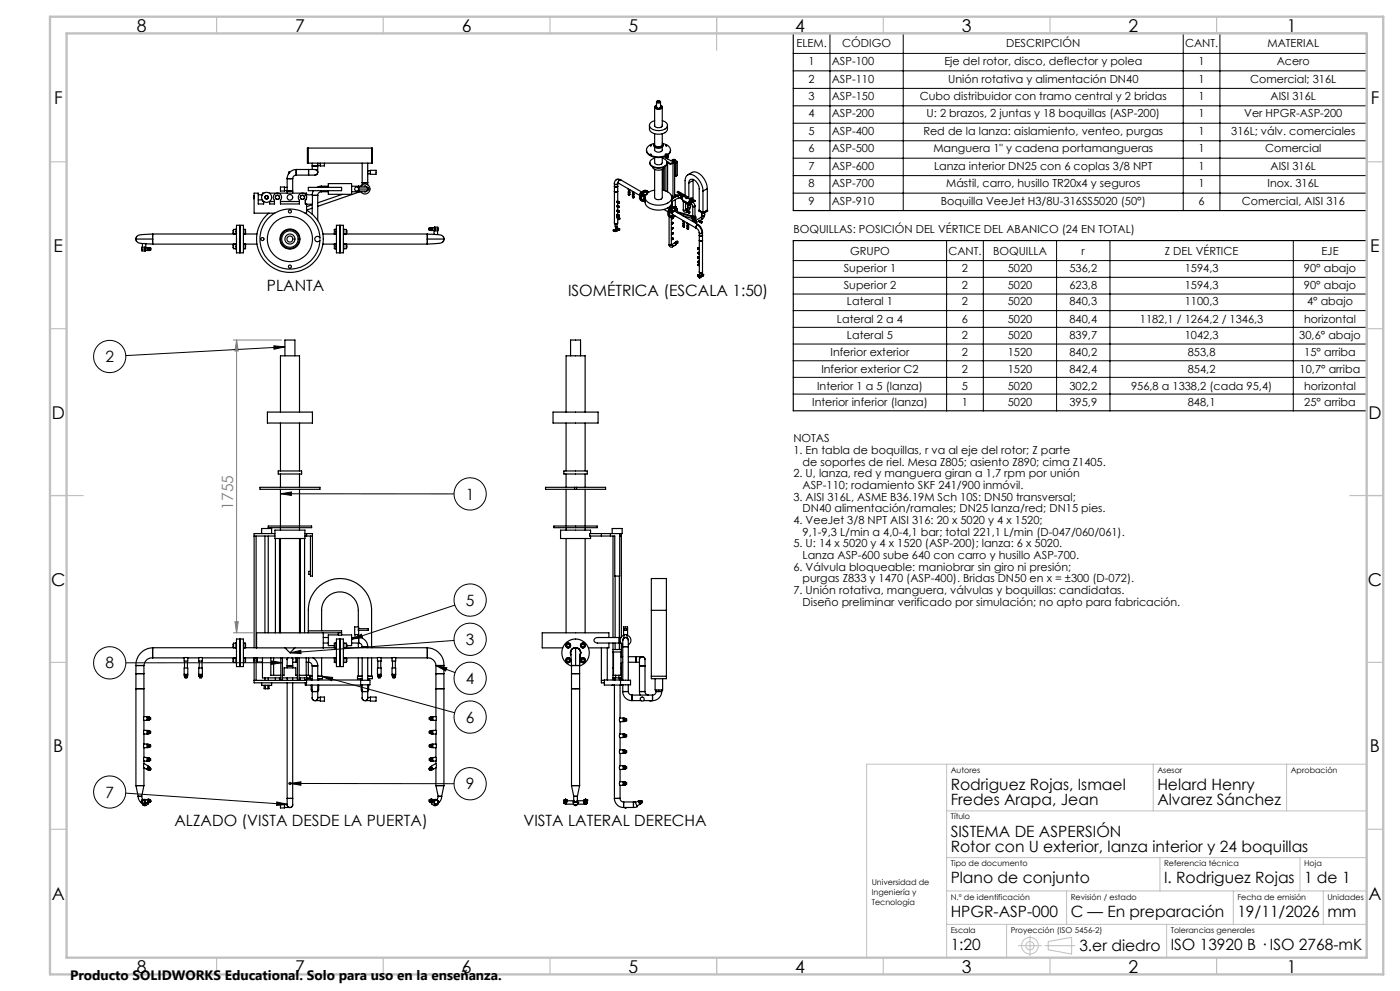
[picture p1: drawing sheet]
<svg xmlns="http://www.w3.org/2000/svg" width="420mm" height="297mm" viewBox="0 0 420 297" stroke-linecap="round" stroke-linejoin="round" font-family="sans-serif">
<defs><g id="words">
<g font-size="5.3">
<text x="41" y="9.5">8</text>
<text x="88.5" y="9.5">7</text>
<text x="138.5" y="9.5">6</text>
<text x="188.5" y="9.5">5</text>
<text x="238.5" y="9.5">4</text>
<text x="288.5" y="9.5">3</text>
<text x="338.5" y="9.5">2</text>
<text x="386" y="9.5">1</text>
<text x="16.2" y="31.3">F</text>
<text x="411.2" y="31.3">F</text>
<text x="16.1" y="75.5">E</text>
<text x="411.1" y="75.5">E</text>
<text x="15.5" y="125.5">D</text>
<text x="410.5" y="125.5">D</text>
<text x="15.4" y="175.5">C</text>
<text x="410.4" y="175.5">C</text>
<text x="16" y="225.5">B</text>
<text x="411" y="225.5">B</text>
<text x="15.5" y="269.8">A</text>
<text x="410.5" y="269.8">A</text>
<text x="41" y="291.5">8</text>
<text x="88.5" y="291.5">7</text>
<text x="138.5" y="291.5">6</text>
<text x="188.5" y="291.5">5</text>
<text x="238.5" y="291.5">4</text>
<text x="288.5" y="291.5">3</text>
<text x="338.5" y="291.5">2</text>
<text x="386" y="291.5">1</text>
</g>
<g font-size="4.7">
<text x="80.1" y="87.1">PLANTA</text>
<text x="170.4" y="88.8">ISOMÉTRICA (ESCALA 1:50)</text>
<text x="31.6" y="108.5">2</text>
<text x="139.8" y="149.7">1</text>
<text x="139.8" y="181.5">5</text>
<text x="139.8" y="193.3">3</text>
<text x="31.6" y="200.3">8</text>
<text x="139.8" y="205">4</text>
<text x="139.8" y="216.6">6</text>
<text x="31.6" y="239.1">7</text>
<text x="139.8" y="236.6">9</text>
<text x="285.2" y="236.7">Rodriguez Rojas, Ismael</text>
<text x="347.2" y="236.7">Helard Henry</text>
<text x="285.2" y="241.3">Fredes Arapa, Jean</text>
<text x="347.2" y="241.3">Alvarez Sánchez</text>
<text x="52.3" y="247.6">ALZADO (VISTA DESDE LA PUERTA)</text>
<text x="157" y="247.6">VISTA LATERAL DERECHA</text>
<text x="285.2" y="250.7">SISTEMA DE ASPERSIÓN</text>
<text x="285.2" y="255.3">Rotor con U exterior, lanza interior y 24 boquillas</text>
<text x="285.2" y="264.7">Plano de conjunto</text>
<text x="349.2" y="264.7">I. Rodriguez Rojas</text>
<text x="391.2" y="264.7">1 de 1</text>
<text x="285.2" y="274.7">HPGR-ASP-000</text>
<text x="321.2" y="274.7">C — En preparación</text>
<text x="371.2" y="274.7">19/11/2026</text>
<text x="398.2" y="274.9">mm</text>
<text x="285.2" y="284.7">1:20</text>
<text x="323.8" y="284.9">3.er diedro</text>
<text x="351.2" y="284.7">ISO 13920 B · ISO 2768-mK</text>
</g>
<text font-size="4.7" fill="#808080" x="70" y="152.8" transform="rotate(-90 70 152.8)">1755</text>
<text font-size="4.1" x="21" y="293.7">Producto SOLIDWORKS Educational. Solo para uso en la enseñanza.</text>
<g font-size="3.3">
<text x="238.9" y="14.2">ELEM.</text>
<text x="252.7" y="14.2">CÓDIGO</text>
<text x="301.9" y="14.2">DESCRIPCIÓN</text>
<text x="355.5" y="14.2">CANT.</text>
<text x="380.2" y="14.2">MATERIAL</text>
<text x="242.6" y="19.5">1</text>
<text x="249.5" y="19.5">ASP-100</text>
<text x="283.3" y="19.5">Eje del rotor, disco, deflector y polea</text>
<text x="359.6" y="19.5">1</text>
<text x="383" y="19.5">Acero</text>
<text x="242.6" y="24.7">2</text>
<text x="242.6" y="30">3</text>
<text x="249.5" y="24.7">ASP-110</text>
<text x="249.5" y="30">ASP-150</text>
<text x="275.9" y="30">Cubo distribuidor con tramo central y 2 bridas</text>
<text x="284.4" y="24.7">Unión rotativa y alimentación DN40</text>
<text x="359.6" y="24.7">1</text>
<text x="359.6" y="30">1</text>
<text x="375.1" y="24.7">Comercial; 316L</text>
<text x="381.2" y="30">AISI 316L</text>
<text x="242.6" y="35.2">4</text>
<text x="249.5" y="35.2">ASP-200</text>
<text x="278" y="35.2">U: 2 brazos, 2 juntas y 18 boquillas (ASP-200)</text>
<text x="359.6" y="35.2">1</text>
<text x="373.3" y="35.2">Ver HPGR-ASP-200</text>
<text x="242.6" y="40.4">5</text>
<text x="249.5" y="40.4">ASP-400</text>
<text x="277" y="40.4">Red de la lanza: aislamiento, venteo, purgas</text>
<text x="359.6" y="40.4">1</text>
<text x="369.4" y="40.4">316L; válv. comerciales</text>
<text x="242.6" y="45.7">6</text>
<text x="249.5" y="45.7">ASP-500</text>
<text x="280" y="45.7">Manguera 1&quot; y cadena portamangueras</text>
<text x="359.6" y="45.7">1</text>
<text x="379.5" y="45.7">Comercial</text>
<text x="242.6" y="50.9">7</text>
<text x="249.5" y="50.9">ASP-600</text>
<text x="280.2" y="50.9">Lanza interior DN25 con 6 coplas 3/8 NPT</text>
<text x="359.6" y="50.9">1</text>
<text x="381.2" y="50.9">AISI 316L</text>
<text x="242.6" y="56.1">8</text>
<text x="249.5" y="56.1">ASP-700</text>
<text x="283.8" y="56.1">Mástil, carro, husillo TR20x4 y seguros</text>
<text x="359.6" y="56.1">1</text>
<text x="380.3" y="56.1">Inox. 316L</text>
<text x="242.6" y="61.4">9</text>
<text x="249.5" y="61.4">ASP-910</text>
<text x="282.3" y="61.4">Boquilla VeeJet H3/8U-316SS5020 (50°)</text>
<text x="359.6" y="61.4">6</text>
<text x="372.6" y="61.4">Comercial, AISI 316</text>
<text x="238" y="69.9">BOQUILLAS: POSICIÓN DEL VÉRTICE DEL ABANICO (24 EN TOTAL)</text>
<text x="255" y="76.3">GRUPO</text>
<text x="284.5" y="76.3">CANT.</text>
<text x="297.9" y="76.3">BOQUILLA</text>
<text x="324.5" y="76.3">r</text>
<text x="349.5" y="76.3">Z DEL VÉRTICE</text>
<text x="396.4" y="76.3">EJE</text>
<text x="253.1" y="81.5">Superior 1</text>
<text x="288.6" y="81.5">2</text>
<text x="302.3" y="81.5">5020</text>
<text x="320.8" y="81.5">536,2</text>
<text x="355.4" y="81.5">1594,3</text>
<text x="391.2" y="81.5">90° abajo</text>
<text x="253.1" y="86.5">Superior 2</text>
<text x="288.6" y="86.5">2</text>
<text x="302.3" y="86.5">5020</text>
<text x="320.8" y="86.5">623,8</text>
<text x="355.4" y="86.5">1594,3</text>
<text x="391.2" y="86.5">90° abajo</text>
<text x="254.1" y="91.5">Lateral 1</text>
<text x="288.6" y="91.5">2</text>
<text x="302.3" y="91.5">5020</text>
<text x="320.8" y="91.5">840,3</text>
<text x="355.4" y="91.5">1100,3</text>
<text x="392.1" y="91.5">4° abajo</text>
<text x="251.1" y="96.8">Lateral 2 a 4</text>
<text x="254.1" y="101.5">Lateral 5</text>
<text x="288.6" y="96.8">6</text>
<text x="288.6" y="101.5">2</text>
<text x="302.3" y="96.8">5020</text>
<text x="302.3" y="101.5">5020</text>
<text x="320.8" y="96.8">840,4</text>
<text x="320.8" y="101.5">839,7</text>
<text x="342" y="96.8">1182,1 / 1264,2 / 1346,3</text>
<text x="355.4" y="101.5">1042,3</text>
<text x="389.8" y="101.5">30,6° abajo</text>
<text x="391.2" y="96.8">horizontal</text>
<text x="249.2" y="106.8">Inferior exterior</text>
<text x="288.6" y="106.8">2</text>
<text x="302.3" y="106.8">1520</text>
<text x="320.8" y="106.8">840,2</text>
<text x="356.3" y="106.8">853,8</text>
<text x="391.3" y="106.8">15° arriba</text>
<text x="246.4" y="111.8">Inferior exterior C2</text>
<text x="288.6" y="111.8">2</text>
<text x="302.3" y="111.8">1520</text>
<text x="320.8" y="111.8">842,4</text>
<text x="356.3" y="111.8">854,2</text>
<text x="389.9" y="111.8">10,7° arriba</text>
<text x="245.1" y="116.8">Interior 1 a 5 (lanza)</text>
<text x="288.6" y="116.8">5</text>
<text x="302.3" y="116.8">5020</text>
<text x="320.8" y="116.8">302,2</text>
<text x="339.3" y="116.8">956,8 a 1338,2 (cada 95,4)</text>
<text x="391.2" y="116.8">horizontal</text>
<text x="243.7" y="121.8">Interior inferior (lanza)</text>
<text x="288.6" y="121.8">1</text>
<text x="302.3" y="121.8">5020</text>
<text x="320.8" y="121.8">395,9</text>
<text x="356.3" y="121.8">848,1</text>
<text x="391.3" y="121.8">25° arriba</text>
<text x="238" y="132.5">NOTAS</text>
<text x="238" y="136">1. En tabla de boquillas, r va al eje del rotor; Z parte</text>
<text x="238" y="143">2. U, lanza, red y manguera giran a 1,7 rpm por unión</text>
<text x="240.8" y="139.5">de soportes de riel. Mesa Z805; asiento Z890; cima Z1405.</text>
<text x="240.8" y="146.5">ASP-110; rodamiento SKF 241/900 inmóvil.</text>
<text x="238" y="150">3. AISI 316L, ASME B36.19M Sch 10S: DN50 transversal;</text>
<text x="240.8" y="153.5">DN40 alimentación/ramales; DN25 lanza/red; DN15 pies.</text>
<text x="238" y="157">4. VeeJet 3/8 NPT AISI 316: 20 x 5020 y 4 x 1520;</text>
<text x="240.8" y="160.5">9,1-9,3 L/min a 4,0-4,1 bar; total 221,1 L/min (D-047/060/061).</text>
<text x="238" y="164">5. U: 14 x 5020 y 4 x 1520 (ASP-200); lanza: 6 x 5020.</text>
<text x="240.8" y="167.5">Lanza ASP-600 sube 640 con carro y husillo ASP-700.</text>
<text x="238" y="171">6. Válvula bloqueable: maniobrar sin giro ni presión;</text>
<text x="238" y="178">7. Unión rotativa, manguera, válvulas y boquillas: candidatas.</text>
<text x="240.8" y="174.5">purgas Z833 y 1470 (ASP-400). Bridas DN50 en x = ±300 (D-072).</text>
<text x="240.8" y="181.5">Diseño preliminar verificado por simulación; no apto para fabricación.</text>
</g>
<g font-size="2.4">
<text x="285.2" y="231.6">Autores</text>
<text x="347.2" y="231.6">Asesor</text>
<text x="387.2" y="231.6">Aprobación</text>
<text x="285.2" y="245.6">Título</text>
<text x="285.2" y="259.6">Tipo de documento</text>
<text x="349.2" y="259.6">Referencia técnica</text>
<text x="391.2" y="259.6">Hoja</text>
<text x="261.5" y="265.3">Universidad de</text>
<text x="261.5" y="268.3">Ingeniería y</text>
<text x="285.2" y="269.6">N.º de identificación</text>
<text x="321.2" y="269.6">Revisión / estado</text>
<text x="371.2" y="269.6">Fecha de emisión</text>
<text x="398.2" y="269.6">Unidades</text>
<text x="261.5" y="271.3">Tecnología</text>
<text x="285.2" y="279.6">Escala</text>
<text x="303.2" y="279.6">Proyección (ISO 5456-2)</text>
<text x="351.2" y="279.6">Tolerancias generales</text>
</g>
</g></defs>
<g fill="none" stroke="#000" stroke-width=".35">
<path d="M238 10h172v53.1h-172zM194.8 37.6v1.1a2.87 2.87 0 0 0 3.8 1.4l1-.4 .5-.5 .1-1.6M196.4 36.2l-1 .4a1.29 1.29 0 0 0-.4 1.5 1.29 1.29 0 0 0 1.3 .8l1.9 .2 1.7-.7a1.34 1.34 0 0 0 .1-1.5 1.34 1.34 0 0 0-1.2-.7h-.1M196.4 37.4l.2 .6 .7 .3 1.3-.3 .1-.6M196.4 32.1v5.7M197 30.5v1.7l.4 .2 .7-.2 .1-1.7M197 31.5l-.3 .1a.68 .68 0 0 0-.1 .9 .68 .68 0 0 0 .8 .2l1-.2a.52 .52 0 0 0 .3-.6 .52 .52 0 0 0-.5-.4M197 31.6h-.1a.57 .57 0 0 0-.2 .8 .57 .57 0 0 0 .8 .2l1-.3v-.3l-.3-.4M197.1 30.3h.8a.43 .43 0 0 1 0 .6 .43 .43 0 0 1-.6-.1l-.3-.2zM197.1 32.3v.3M197.2 30.4l.5-.1 .2 .3-.5 .1zM198 32.3v.3"/>
<path d="M198.7 32.1v5.7M76.2 58.7v.8M77.5 59.9h1.2M77.5 58.4h1.2M78.7 60v.4h.4v.7h-1.6v-3.2h-1.3v6h6.2M79.2 57.9h-.5v.4M80.8 57.9h11.2v.5M84.1 56.1h1.2v1.2h-1.2zM85.3 57.1h.8M85.3 56.2h.8M86.1 57.3v.6M86.1 53.5h1.7"/>
<path d="M86.1 57.3h.9M86.1 53.4v3.9M86.5 52.1h.1M86.6 52l-.1 .1M86.7 51.8l-.1 .2M86.7 51.6v.3M86.7 51.5l.2 .1M86.7 51.5v.2M86.7 51.7l.1 .1M87 57.3h.8M87.8 57.3v.6M87.8 53.5v3.8"/>
<path d="M88.9 52.5l-.8 .3-.3 .7M88.9 50.8a2.77 2.77 0 0 0-2.8 2.7M88.9 50.8v1.7M88.9 50.8h3.7M88.9 52.5h3.7M92.5 48.9h19M92.5 44.4h19M92.5 56.2h10v.9h-10zM92.5 44.4v4.5M92.5 44.4h-.3v4.5h.3M92.6 50.8h1.3a.96 .96 0 0 1 1.4 .8 .96 .96 0 0 1-1.4 .9h-1.3M92.6 50.8v1.7"/>
<path d="M93.7 49.7v1.1M93.7 49.7h.8M93.7 48.9v.8M93.7 58.6h1.6zM94 57.1l-.3 1.3M94.5 49.7h.8M95.3 49.7v1.9M95.3 48.9v.8M95.3 58.6v7.5M95.3 49.6h.8M96.1 48.9v.8h1.2v-.8M96.4 57.5l-.9 .4-.2 .7"/>
<path d="M96.4 55.8l-1.3 .4M96.4 57.1v.4zM96.4 55.8v.4zM96.4 55.8h2.1M96.4 57.5h2.1M98.5 56.2v-1.2h7v3.2h-7v-1.1M102.7 58.2l-7.4 2.6M105.5 55.8h2.1M105.5 57.5h2.1M107.5 56.3h3v.6h-3M107.6 55.8h2l.7 .5M107.6 56.9v.6"/>
<path d="M107.6 55.8v.5zM108 57.5l-12.7 4.3M108.2 55.8a1.5 1.5 0 0 1 2.3-.3 1.5 1.5 0 0 1 0 2.3 1.5 1.5 0 0 1-2.3-.3M108.7 54.7v.7M108.7 54.7h.8M108.7 48.9v5.8M109.5 54.7h.8M110.3 56.9l-.7 .6h-2M110.3 54.7v.7M110.3 48.9v5.8M110.3 51.2h.8M110.3 52.1h.8"/>
<path d="M111.1 51h1.7v1.2h-1.7zM111.5 44.4v4.5M111.5 44.4h.2v4.5h-.2M184.3 57.3l.3 .3 .7-.3-.3 .3zM184.3 55.8l.4 .3 .6-.3-.4 .3zM184.3 55l.4 .3 .6-.3M184.3 55l.3 .3 .6-.1M184.3 55v11.8M184.9 53.9l-.5 .5-.1 .6M184.9 53.9l.6-.2 .7 .2M184.9 53.9h1M185.3 55.1l-.1 .1"/>
<path d="M185.3 55v5.3M185.3 54.8l.3 .1M185.3 54.9v.2M185.3 54.8l-.1 .4M185.6 54.9l6.3 3.7M185.9 53.9l-.4 .7 .1 .3M186.2 53.9h-.3M186.2 53.9l6.3 3.7M188.5 57.5v.7h.4M188.5 56.6l.1 .4 .3-.1M188.5 58.2h.1M188.5 58.2l.1 .2"/>
<path d="M188.5 58.2l.2 .1M188.5 58.3l.2 .1M188.6 58.2h.3M188.6 58.4h.3M188.6 57.5l.1 .2 .2-.2M188.6 56.9l.1 .7h.2v-.7M188.6 58.5h.2M188.7 58.3v.1M188.8 58.5h.1M188.9 58.3l-.1 .2M188.9 58.4h-.2M188.9 58.3h-.2"/>
<path d="M188.9 58.2v.1M188.9 58.3v.1M188.9 58.2h.1M188.9 57.5v.8M189.7 58.9h.4M189.7 57.3l.1 .4 .4-.1M189.7 58.2l.2 1M189.8 59l.1 .1M189.8 58.2l.1 .2 .2-.2M189.8 57.6l.1 .7 .2-.1v-.6M189.8 59h.3zM189.9 59.1v.1"/>
<path d="M190.1 59.2h.1M190.1 59l-.2 .1M190.1 59.1l-.2 .1M190.1 59.1h-.3l.2 .1M190.1 58.9v.2M190.1 58.9v.1M190.1 59v.1M190.2 58.2l-.1 .7M192.3 57.8l-.4 .2 .2 .3M192.5 57.5l.8-.5 .8 .3h-.7l-1 1-.3 1.2 .4 .6-.5-.3-.2-.8zM192.9 58.8h.1M193.1 59.9l.2-.1 .1 .2-.4 .3z"/>
<path d="M193.1 59.7l-.3 .2 .1 .3M193.1 58.2l-.3 .2 .1 .4M193.1 59.7h.1M193.1 58.2v.1M193.1 59.7l-.2 .2v.3M193.1 58.3l-.2 .2v.3M193.1 59.7l.2 .1M193.1 58.3l.2 .1M193.2 59.8l-.3 .1v.4M193.2 58.3l-.3 .1v.4M193.2 59.4l.3 .1M193.3 58.7l-.2 .5 .3 .2"/>
<path d="M193.5 59.2l.2 2.1 .4 .6 1.2 .7 1.2 .3h1.8l1.5-.4 1-.5a1.58 1.58 0 0 0 .7-1.5M193.9 58.3h.1M193.9 58.3l-.6 .3M194 44.9a2.95 2.95 0 0 0 3.4 2.3l1.2-.1 1.4-.4M194.2 57.9l.4-.3h-.3l-.2 .4M194.4 57.5l-.4 .2 .1 .3M194.4 57.5h.1M194.4 57.4l-.8-.2-.5 .3-.7 .9-.2 1.2 .6 .7M194.5 57.6h-.3l-.1 .4M194.6 57.6l-.4-.2-.8 .2-.8 1.1-.2 .9a.69 .69 0 0 0 .4 .7 .69 .69 0 0 0 .7 0M194.9 48.8l.2 .7 .6 .5 1.7 .4 1-.1 1.1-.4 .5-.5 .1-.6M195.2 46.4h.1"/>
<path d="M195.2 43.7h.1M195.8 50l.4 .7 1.2 .3 1.2-.2 .8-.8M196.1 43.4l.3 .7 .9 .3 1.3-.2 .3-.3v-.5M196.3 43l-1.7 .8a1.68 1.68 0 0 0-.5 1.8 1.68 1.68 0 0 0 1.5 1.1l2.3 .3 2.1-.5M196.4 57l-1.7 .5-.7 .7a1.84 1.84 0 0 0 1.3 2.9l1.7 .4 1.6-.1 1.4-.4 1-.6a1.82 1.82 0 0 0 .4-2 1.82 1.82 0 0 0-1.6-1.1l-1.1-.3M196.4 44.1l.1 1.1 .9 .4 1.2-.3 .1-1.2M196.4 47.4l-1.1 .6a1.27 1.27 0 0 0-.2 1.3 1.27 1.27 0 0 0 1.2 .8l1.7 .1 1.5-.5a1.21 1.21 0 0 0 .6-1.4 1.21 1.21 0 0 0-1.2-.9h-.2M196.4 47.1v1.8l.9 .5 .9-.1 .4-.3 .1-1.9M196.4 42.9l-.1 .1a.88 .88 0 0 0 .2 1 .88 .88 0 0 0 .9 .2l1-.2a.6 .6 0 0 0 .5-.4 .6 .6 0 0 0-.2-.7M196.4 40.1v3.3l.2 .3 .6 .3 1-.1 .5-.4v-3.4M196.4 50.8v8.4l.2 .4 .6 .2h1l.5-.5v-8.5M198.8 43l1.2 .4 .9 .8a1.45 1.45 0 0 1-.7 2.2"/>
<path d="M198.9 50.7v6.3M199.2 47h.1M199.3 50.2v6.9M199.6 46.4h.6M199.7 46.4h-.1M199.8 49.7v7.6M199.8 43.7h.1M200 46.5l.2 .1a.3 .3 0 0 1 .3 .4 .3 .3 0 0 1-.5 .1M200 46.7l.3 .1-.4 .2-.1-.2M200 46.5v.2M200 47.1l-.3 .2 1.6 .9 .7-.4h.5l.1 .4-.5 .1M200 47.1v.2"/>
<path d="M200 47.3l-.1 .1M200.2 46.4l-.2-.3-.4 .1 .1 .3h.3M200.3 47.3v.3M200.3 48.8v8.7M200.3 48.5l-.2-.1 1.1 .6M200.3 48.8l.9 .5M200.3 48.5v.3M200.3 48.8l-.2 .1M200.3 48.5l-.2 .1M200.5 46.8l-.1 .4-.4 .1M201.2 44.9a1.83 1.83 0 0 1-1 1.7v-.2M201.2 49v.3"/>
<path d="M201.2 49.3l.7-.5 .5 .3 .4-.2v3.9M201.4 58.6l.5 .2M201.5 59.7v.8M201.5 59.2v.5M201.5 59.4l.2 .2M201.9 48l.5 .1-.4 .1zM201.9 48.6h.1M201.9 48.6v10.9M201.9 48.6l-.7 .4M201.9 48.6l.5 .3M202.1 48.3l-.2 .3M202.4 48.9v10.2"/>
<path d="M202.5 58.6l.5-.2 .9 .2M202.5 58.6h-.1M202.5 58.5l.4 .4zM202.5 52.1l.1 .1M202.5 52.1l.1 .4M202.6 59.8l-.1 2.3 .3-.2M202.6 49v3.7l.2 .1M202.6 52.1h-.1M202.6 48.1l-.5 .2M202.6 48v.1M202.6 48.1l.6 .3M203.2 58.7h1.4"/>
<path d="M203.2 58.7l.4 .3v.3M203.2 58.7l-1.7 1M203.2 48.4l-.8 .5M203.2 48.4v4.2l-.4 .2M203.2 57.5l2.8 1.8M203.2 57.5l.3-.1 2.8 1.6M203.2 57.5l2.8 1.7M203.6 59.3h.7M203.6 59.3l-2.1 1.2M203.7 59.2l.9 .5M204.3 59.3l.3 .2M204.6 59.5v.2"/>
<path d="M204.6 58.7l-.3 .1v.5M204.6 58.7l-.4 .3 .1 .3M204.6 58.7l.3 .2M204.9 60l.1 .4M205.1 58.8l-.5 .6v.4l2.1 1.3M205.8 59.2v.2M206 59.2v.1M206.2 59.2l-.1 .3-.3-.1M206.2 59.3l1 .6M206.3 52.4l1.9-.9 1.7 .6 1.5 1.8 .5 1.2 .3 1.4M206.3 59l-.3 .2M206.3 59l-.3 .3"/>
<path d="M206.7 54.8v-.2a1.11 1.11 0 0 1 .9-.9 1.11 1.11 0 0 1 1.2 .7l.6 .8 .4 1.1v6.8l1.1 .6M206.7 54.8v4.7M207.2 59.9l-.6 .7a.3 .3 0 0 0 .1 .5 .3 .3 0 0 0 .4-.2M207.2 59.4v.9l.5-.1M207.5 59.7l.9 .7M207.5 59.7l.9 .5M207.7 59.6l-.2 .1M207.7 59.4v.3M207.7 59.6l.8 .5M207.9 54.1l-1.2 .7M207.9 54.1v5.7M208 53.8l-.1 .3"/>
<path d="M210.9 57.3l-.2-1.5-.7-1.4-1.2-1.3-1.1-.7a1.58 1.58 0 0 0-2.2 1.7v4.5M210.9 57.3v6.4M212.2 56.5l-1.3 .8M212.2 56.5v6.5M40.8 71.6a2.12 2.12 0 0 0 2.5 1.4l2.5 .2M40.8 71.6l.2 .8M40.8 71.6h5M41 70.9l-.2 .7M42.5 74.6h1M42.5 74.6l.1 .6 1-.1M42.7 73v1.1M43.5 74.6v.6"/>
<path d="M43.5 74.1v.5M43.5 74.4l.1 .5M43.5 74.4h.1M43.5 74.1h-.9l-.1 .5M43.5 74.1v.3M43.6 74.2v.9M43.6 74.2h1.3M43.6 75.1h1.3M43.7 73.1v1.1M44.2 74.6h.3M44.3 74.3h.1M44.3 75h.1"/>
<path d="M44.3 74.2v.9l-.1-.5M44.3 74.3v.7M44.3 74.2l-.1 .4M44.5 74.6l.1 .5M44.6 74.2l-.1 .4M44.6 74.2v.9M44.7 74.2h.1M44.7 75.1h.1M44.9 74.3v.7M44.9 74.6l.3 .3M44.9 74.6h.1M45 74.6l.2 .3"/>
<path d="M45.2 74.4h.1M45.2 74.4l-.3 .2M45.2 74.9h.1M45.2 74.3l-.4 .1v.6h.4M45.2 74.4l-.2 .2M45.8 70.1l-3.5 .2a1.45 1.45 0 0 0-1.5 1.3M45.8 71.6v1.6M45.8 70.1v1.5M45.8 73.2h25M45.8 70.1h25M70.1 73.2v1.3h.7M70.1 73.4v.9"/>
<path d="M70.1 69v.8M70.8 68.8h-.7v1.3M70.9 73.1v1.5M70.9 68.7v1.5M70.9 67.5h1v8.3h-1zM71.9 74.3h.1M71.9 69h.1M71.9 73.4h.1M71.9 69.8h.1M72 67.5h1v8.3h-1zM73 73.1v1.5M73 68.7v1.5"/>
<path d="M73.2 68.8h.5v1.3M73.2 73.2h3.9M73.2 70.1h3.9M73.7 73.2v1.3h-.5M80.8 65.1a9 9 0 0 1 9.6-1.8 9 9 0 0 1 5.6 8.1 .8 .8 0 0 0-1.2-.4 .8 .8 0 0 0 0 1.3 .8 .8 0 0 0 1.2-.4 9 9 0 0 1-12.7 8 9 9 0 0 1-2.5-14.8zM84.1 60.4h5.7M91.6 60a1.25 1.25 0 0 0 0-1.8 1.25 1.25 0 0 0-1.8 0 1.25 1.25 0 0 0 0 1.8v1.1h-5.7v-1.1a1.25 1.25 0 0 0 0-1.8 1.25 1.25 0 0 0-1.7 0 1.25 1.25 0 0 0-.1 1.8v1.1h-1.4v-.7h1.4M91.6 60l.4-.7-.3-.9h2v2.8h-1.7M91.6 60v1.1h.4v2.8h-.5M93.7 62.4l-1.7 .6a10 10 0 0 1 3 14.6 10 10 0 0 1-14.9 1.3 10 10 0 0 1 .6-15M93.7 61.2v3M93.7 61.3l-1.7 .6"/>
<path d="M96.9 73.2h3.9M96.9 70.1h3.9M100.3 73.2v1.3h.5M100.8 68.8h-.5v1.3M100.9 73.1v1.5M100.9 68.7v1.5M100.9 67.5h2.1v8.3h-2.1zM102 67.5v8.3M102 74.3h.1M102 69h.1M102 73.4h.1M102 69.8h.1"/>
<path d="M103 73.1v1.5M103 68.7v1.5M103.2 68.8h.7v1.3M103.2 70.1h25v1.5M103.2 73.2h25M103.9 73.2v1.3h-.7M103.9 73.4v.9M103.9 69v.8M128.2 71.6v-1.4l2.5 .1a1.94 1.94 0 0 1 2.5 1.3M128.2 71.6v1.6M128.2 71.6h5M128.7 68.4l.2 .2"/>
<path d="M128.7 68.9h.1M128.7 68.4h.1M128.8 68.3l.4 .1-.1 .6h-.3M128.8 68.4l.2 .2M129 68.6h.1M128.9 68.6l-.2 .3M128.9 68.6h.1M129 68.3v.7M129 68.6l-.2 .3M129.1 68.2h1.3M129.3 69.1h.1M129.3 68.2h.1"/>
<path d="M129.3 68.2v.9M129.4 68.2v.4M129.4 68.6v.5M129.4 68.6h.3M129.7 69h.1M129.7 68.3h.1M129.7 68.2v.9v-.5M129.7 68.3v.7M129.7 68.2v.4M130.2 69.1v1.1M130.3 68.2l1.1-.1v.5M130.4 68.2v.9h-1.3"/>
<path d="M130.4 68.4v.5M130.4 68.9h.1M130.4 68.9v.3M130.5 68.1v.5M130.5 68.6h.9M130.5 68.6v.6M131.3 69.2v1.1M131.4 68.6v.6h-1M133 71l.2 .8-.4 .7M133.2 71.6a2.12 2.12 0 0 1-2.6 1.4l-2.4 .2M184 69l.3 .1M184 69l.3 .3"/>
<path d="M184.1 68.8l.4 .1M184.1 68.8l-.1 .2M184.3 69.1v.2M184.3 69.3h.1M184.3 66.8l.5 1.2 .2-.1 .3-1.1M184.4 69.3h.1M184.5 69.3h.1M184.5 69.3h-.1M184.5 69.2h.1M184.5 69.2v.2M184.5 69.4h.1M184.5 68.9l.1 .1"/>
<path d="M184.6 69l-.1 .1M184.6 69h.1M184.6 69.2v.2M184.6 67.8l.2 .7M184.6 69l-.1 .3M184.6 69h.2M184.6 69.4h.2M184.6 69l-.1 .2M184.7 69h-.4l.2 .3M184.7 69l-.1 .2M184.7 69h.1M184.8 69.1h.1"/>
<path d="M184.8 69.1v.1M184.8 69.2v.2M184.8 69l-.2 .4M184.8 69v.1M184.8 68.5h.1M184.8 69.1l-.1 .3M184.8 69.4h.1M184.8 69.2v.1M184.8 68.5v.1M184.8 69.3v.1M184.9 69.1h-.2l.1 .3M184.9 69.1l.1 .2"/>
<path d="M185 69.3l-.2 .1M185 67.8l.2 .5M185.1 69h.1M185.1 68.7l-.2-.2-.6 .6M185.1 68.9l.1 .1M185.1 68.9l-.2 .2M185.1 68.9h.1M185.2 68.6v.2M185.2 68.8l-.1 .1M185.2 68.8h.1M185.2 68.3l-.4 .2M185.2 68.3l.1 .1"/>
<path d="M185.2 68.6l-.1 .1M185.3 68.8l.1 .2 .2-.1M185.3 68.8h.1M185.3 68.8l.3 .1M185.3 65.6l-.1 1.4-.6 .1-.3-.3M185.3 65.5l.1 .2M185.3 64.7h.1M185.3 68.6v.1M185.3 68.7l.1 .1M185.3 64.6v.1M185.3 68.9h.1M185.3 60.7l.2 .2"/>
<path d="M185.3 60.6v1M185.3 61.9v1M185.3 63.3v.9M185.3 64.6v.3M185.3 64.8h.2M185.3 68.7h.1M185.3 68.7l.1 .2M185.3 60.6h.1M185.3 61.9l.1 .1M185.3 62.1l.1 .1M185.3 63.3h.1M185.3 63.4l.1 .1"/>
<path d="M185.3 64.6l.2 .1M185.4 68.9h.1M185.4 65.5v.1M185.4 63.1l-.1 .2M185.4 63.1v.4M185.4 63.1h.2M185.4 63.1h.1M185.4 64.4l-.1 .4M185.4 64.4h.2M185.4 64.4l-.1 .3M185.4 64.4h.1M185.4 62v.2"/>
<path d="M185.4 63.3v.2M185.4 68.7l.1 .2M185.4 65.5l.1 .1M185.4 65.7h.1M185.4 65.5l-.1 .1M185.4 62.2h.1M185.4 63.5h.1M185.5 60.5l-.2 .2M185.5 60.5h.1M185.5 60.5l-.2 .1M185.5 61.8l-.2 .3M185.5 61.8h.1"/>
<path d="M185.5 61.8l-.2 .1M185.5 63.1l-.2 .3M185.5 63.1h.1M185.5 63.1l-.2 .1M185.5 64.4l-.2 .3M185.5 64.5l-.2 .1M185.5 64.5h.1M185.5 68.9l-.1 .1M185.5 68.5l.2 .1M185.5 65.7v.1M185.5 64.4l.2 .1M185.5 68.9h.1"/>
<path d="M185.5 68.5l-.2 .2M185.5 64.7l-.1 .1M185.5 60.4l-.2 .2 .1 .2M185.5 60.4l-.2 .2M185.5 61.8l-.2 .1 .1 .2M185.5 64.4h.1M185.5 68.5l-.2-.1-.2 .3M185.5 60.4l.1 .1M185.5 62.2h.1M185.5 63.1l.1 .1M185.5 63.5h.1M185.5 69h-.3"/>
<path d="M185.5 65.6l-.1 .1M185.5 60.4l.2 .1M185.5 61.8h.2M185.5 63.1l-.2 .2M185.5 64.4l.1 .1M185.5 64.4l-.2 .2M185.5 65.3l-.2 .2M185.5 65.3h.1M185.5 60.4l-.3-.2-.2 .2 .3 .4M185.5 61.7l-.3-.1-.2 .1 .3 .4M185.5 63.1l-.3-.2-.2 .2 .3 .4M185.5 64.4l-.3-.2-.2 .2 .3 .4"/>
<path d="M185.5 68.9h.2M185.5 68.5l-.1 .2M185.6 65.4l-.2 .2M185.6 65.4h.1M185.6 65.4l-.2 .1M185.6 60.5l-.1 .3-.1-.2M185.6 60.5h.1M185.6 61.9l-.1 .3M185.6 64.5l-.1 .3M185.6 64.5h.1M185.6 60.8l.1 .1M185.6 62.2h.1"/>
<path d="M185.6 63.5h.1M185.6 64.8l.1 .1M185.6 60.5l-.2 .1M185.6 61.8h.1M185.6 61.8l-.2 .2M185.6 63.2h.1M185.6 63.2l-.2 .1M185.6 64.5l-.1 .2M185.6 65.3v.1M185.6 65.4l.2 .1M185.6 65.4l.1 .1M185.6 63.1l.1 .1"/>
<path d="M185.6 68.6h.2M185.6 68.6v.1M185.6 68.7l.1 .2M185.6 60.6v.2M185.6 60.6v.3M185.6 60.6h.1M185.6 61.9v.3M185.6 61.9h.1M185.6 61.8v.1M185.6 63.2l-.1 .3M185.6 65.3l-.5-.4-.1 .2 .3 .5M185.6 61.8l.1 .1"/>
<path d="M185.6 68.6l.1 .1M185.7 68.6l-.1 .3M185.7 68.9h.1M185.7 68.7v.1M185.7 68.6h.1M185.7 68.6h-.5M185.7 60.7v.2M185.7 60.6h.1M185.7 60.6v.1M185.7 60.7h.1M185.7 62.1v.1M185.7 62v.1"/>
<path d="M185.7 63.4v.1M185.7 63.4h.1M185.7 64.7v.2M185.7 64.7l.1 .1M185.7 60.5h.1M185.7 61.8v.1M185.7 63.2h.1M185.7 68.8v.1M185.7 65.5h.1M185.7 65.5l-.2 .1M185.7 65.5l-.2 .2M185.7 65.6l-.1 .2"/>
<path d="M185.7 65.6h.1M185.7 65.8h-.1M185.7 65.7h.1M185.7 60.6h-.1M185.7 61.9l-.1 .3M185.7 63.2l-.1 .3M185.7 64.6l-.1 .2M185.7 64.5v.1M185.7 61.9l.1 .1M185.7 63.2l.1 .1M185.7 64.6l.1 .1M185.7 68.6l-.2 .2 .2 .1"/>
<path d="M185.7 68.6h-.2v.3M185.7 63.3h-.2l.1 .2M185.7 64.6l-.2 .1 .1 .1M185.7 65.6l.1 .1M185.8 68.6v.2M185.8 60.8h-.1M185.8 60.6v.2M185.8 62.1l-.1 .1M185.8 62v.1M185.8 62l-.1 .1M185.8 63.5h-.1M185.8 63.3v.2"/>
<path d="M185.8 63.3l-.1 .1M185.8 64.7v.1M185.8 64.7h-.1M185.8 68.8l-.1 .1M185.8 65.7l-.1 .1M185.8 65.7l-.2 .1M192.9 60.2l.1 .1M199.1 62.8l1.3 .7M200.7 73.3l.5 .7 .6-.1M200.7 73.3l.3 .3 .4-.3M200.7 64.9v8.4M200.8 62.7l-.3 .2 .1 .3"/>
<path d="M201 61.8v.7l-.4-.3M201 62.4h.1M201 61.9l.4 .3M201.1 62.8l.7-.5-.7 .6-.4 1v.7l.2 .4-.2-.3-.1-.7zM201.2 61.6v.2M201.2 61.8l.4 .2M201.3 65.1h.1M201.3 63.7h.1M201.4 63.7l.2 .1M201.4 73.4h.1M201.4 73.3v.1M201.4 69.9h.2"/>
<path d="M201.4 71.4h.2M201.4 73.2l.1 .1M201.4 73.2h.1M201.4 65.3v8M201.4 73.4h.2M201.5 60.4l.2 .1M201.6 71.4l.1 .3M201.6 71.4h.1M201.6 69.9l.2 .2zM201.6 68.3l.2 .3-.2-.3M201.6 68.3h.1M201.6 66.8l.1 .2"/>
<path d="M201.6 66.8h.1M201.6 66.7l.1 .4-.3 .2M201.6 66.7l-.2 .1M201.6 68.3l.1 .4-.3 .1M201.6 68.3h-.2M201.6 69.9l.1 .3-.3 .2M201.6 71.4l.1 .4-.3 .2M201.6 69.8h.1M201.6 66.7l.2 .1M201.6 73.4l.2 .5M201.6 65.3l.1 .2-.3 .2M201.6 64.6l-.3 .3 .3 .3"/>
<path d="M201.6 63.2l-.2 .1v.4M201.6 64.6l-.3 .1v.4M201.6 63.2h-.3v.5M201.6 64.6l.3 .2M201.6 63.2l.3 .1M201.6 71.4l.2 .2M201.6 69.8l.2 .2M201.6 68.3l.2 .1M201.6 66.7l.2 .2M201.7 65.3v.1M201.7 65.3v.2M201.7 68.2h.1"/>
<path d="M201.7 60.4v1.6M201.7 64.7l-.4 .1 .1 .4M201.7 63.2l-.4 .2 .1 .3M201.7 63.5h.2l-.1 .2zM201.7 63.8l.1 .5M201.7 68.2l-.1 .1M201.7 65.3h.1M201.7 61.5l-.5 .3M201.7 60.8l-.2 .1M201.7 71.4h-.2h.3M201.7 64.9l-.1 .3M201.7 63.4l-.1 .3"/>
<path d="M201.7 63.4h.1M201.7 70.2h.1M201.7 68.6h.1M201.7 64.2l7.2 4.2M201.7 65.5h.1M201.7 71.4h-.1M201.7 71.4l.1 .1M201.7 71.7h.1M201.7 69.8h-.1M201.7 69.8l.1 .2M201.7 67.1h.1M201.8 65.3v.2"/>
<path d="M201.8 66.9v.2M201.8 68.4v.2M201.8 70v.2M201.8 71.6v.1M201.8 71.4l.1 .2M201.8 69.8l.1 .3M201.8 69.8h-.2M201.8 68.2v.3M201.8 66.7l.1 .3M201.8 66.7h-.2M201.8 64.8l-.1 .1M201.8 71.3h.1"/>
<path d="M201.8 69.8h.1M201.8 64.8v.1M201.8 63.4h.1M201.8 71.4l.1 .1M201.8 71.3v.1M201.8 69.8l.1 .2M201.8 68.3l.1 .1M201.8 68.2v.1M201.8 66.7l.1 .2M201.8 68.2l-.2 .1M201.8 70.1h.1M201.8 71.6h.1"/>
<path d="M201.8 66.8v.3M201.8 65.3h.1M201.8 70v.1M201.8 71.5v.2M201.8 71.5v.1M201.8 70h.1M201.8 70.1v.1M201.8 68.4h.1M201.8 68.6h.1M201.8 66.8v.1M201.9 65.2v.2zM201.9 67h-.1"/>
<path d="M201.9 68.4h.1M201.9 66.9h.1M201.9 71.5v.1M202 65.2l-.2 .3M202.3 72.9l.4-.1a.32 .32 0 0 1 .2 .4 .32 .32 0 0 1-.3 .3M202.3 72.9l.3 .1v.5M202.3 72.9l-.9 .5M202.3 63.2l7.2 4.1M202.4 63.3l-.5 .1M202.5 64.7l-.6 .5a.9 .9 0 0 1-1-.5 .9 .9 0 0 1 .2-1l1-1.3a.82 .82 0 0 1 1.1 .1 .82 .82 0 0 1 0 1.1l4.4 1.3M202.6 62.9v.1M202.6 62.2h-.8"/>
<path d="M202.6 62.9l.2 .2M202.6 61.8l.2 .1M202.6 62.2l-.8 .1M202.6 73.5l-.8 .4M202.6 62.1l.3 .1M202.8 72.6h.1M202.8 72.6l.3 .2-.2 .3M202.8 62.4l-.3 .2 .1 .3M202.8 62.4h.1M202.8 61.9v.3M202.9 62.5l-.3 .1v.3M202.9 62.5l.2 .1"/>
<path d="M202.9 72.6l.2 .2M202.9 62.3l-1.1-.4-1.1 1-.4 .9 .1 .7 .9 .7M202.9 72.6l.2 .1M202.9 62.2l-.1 .1M202.9 62.2v.2M203 62.5l-.4 .1 .1 .4M203 72.4h.1M203 72.5l-.4 .3M203 72.5l-.1 .1M203 72.5l.1 .1M203 62.7l-.1 .3M203 62.7h.1"/>
<path d="M203.1 72.4l.1 .2M203.1 72.7v.1M203.1 72.8h.1M203.1 72.3l.1 .3M203.1 72.3h.1M203.1 72.3l-.2 .2M203.1 72.3l.1 .1M203.1 72.6v.1M203.1 72.6l.1 .1M203.2 63.5l4.6 1.3M203.2 72.6l-.1 .2M204.9 64.7l2.6 .7"/>
<path d="M204.9 67.6l.4 .1M204.9 66.1l.1 .3h.4M204.9 67l.2 .9M204.9 67.7l.2 .1M205 67.9h.3M205 67.8l.1 .2 .1-.1M205 66.9v.2h.3v-.2M205 66.4v.7h.3v-.7M205 62.9l.3 .6h.7M205 62.9l.2 .2 .5-.2M205 60.4l.2 .2 .4-.2M205 67.7h.3z"/>
<path d="M205 60.4v2.5M205.1 67.8v.1M205.2 67.9v.1M205.3 67.8l-.1 .2M205.3 67.8h-.2M205.3 67.9h-.2M205.3 67.7v.1M205.4 67.6l-.1 .1M205.4 67l-.1 .9M205.7 62.9v.1M205.7 60.4v2.5M205.7 60.9l1 .7"/>
<path d="M205.7 62.9h.1M205.8 62.9l.3 .3-.1 .3M206 62.7l.3 .2 .1 .3M206 62.7l-.3 .2M206.1 63.5l.2 .1M206.1 67.7l.1 .7h.3M206.1 66.8l.1 .3h.4M206.2 68.4v.2M206.2 68.4l.1 .1M206.2 68.5l.1 .1M206.2 68.6h.4M206.2 67.6v.2l.4-.2"/>
<path d="M206.2 67.1v.7l.4-.1M206.2 68.4h.1M206.2 68.4h.3M206.2 68.6l.2 .1M206.3 61.3v.7l.7 .1M206.3 68.5v.1M206.4 62.1l-.4 .6M206.4 62.1h.7M206.4 68.7h.1M206.5 68.6v.1M206.5 63.3l-.2-.1-.3 .3M206.5 68.6h-.2"/>
<path d="M206.5 68.5h-.2M206.6 67.1l-.1 1.5M206.6 68.4l-.1 .1M206.6 68.5l-.1 .1M206.6 68.3l-.1 .1M206.7 61v.3M206.7 61.3l-1-.6 1 .6M206.7 61.3v.3M206.9 63.5l-.5-.1-.1 .3 .4 .2M207.1 62.1l-.7 1.1M207.2 61.3l-.2 .8M207.2 61l-.5 .3"/>
<path d="M207.3 61l-.6 .3M207.4 61.1l.4 .7M207.5 61.1l-.8 .5M207.5 65l.1 .7 .4 .2 .7-.3v-.6M207.6 64.9v.1M207.6 60.5h.2M207.7 60l-.1 .5-.3 .1-.1-.4-.4 .3v.3l.6 .3M207.8 60.5l.5 .6 .2 .7M207.8 60.5l-.3 .2-.1 .4M207.8 64.8l-.2 .1M207.8 64.8h.1M207.8 60.5l-.4 .2v.4"/>
<path d="M207.8 66.1l.1 .3M207.8 66.1l.3 .3 .4-.3M207.8 64.8a.39 .39 0 0 0-.1 .5 .39 .39 0 0 0 .6 .1l.4-.3-.2-.3M207.8 61.8v3.3l.2 .1 .5-.1v-3.3M207.8 61.8l.2 .1 .5-.1M207.8 66.1l.2 .3 .5-.3M207.8 65.8v.3M207.9 60.5v.1M207.9 60.1v.4M207.9 60.5l.1 .1M208 60.6h-.1M208 60.6v.1"/>
<path d="M208.4 60.2v.2M208.5 66.2h.1M208.5 65.8v.3M208.5 66.2h.2M208.5 60.1l-.1 .3M208.5 60.1l-.1 .1M208.7 66.2l.1 .5M208.8 66.7l-.2 .1M208.9 68.4l.6 .6 .3 .7M209.2 67.4l1.1 1.3 .3 1.2M209.2 67.4l-.4 .6 .1 .4M209.2 67.4h.3"/>
<path d="M209.3 78.5h.1M209.3 79.3l.1 .2M209.3 79.4l.2 .1M209.3 79.4h.1M209.4 74.6h.1M209.4 75.9h.1M209.4 77.3l.1 .1M209.4 78.6h.1M209.4 79.2l.1 .3M209.4 74.5h.1M209.4 79.4l.1 .1M209.4 74.6l.1 .1"/>
<path d="M209.4 74.5v.1M209.4 75.8v.2M209.4 77.1v.2M209.4 78.5l.1 .2M209.4 75.8l.1 .1M209.4 76h.1M209.4 77.1l.1 .1M209.4 78.5h.1M209.4 74.3l-.1 .2M209.4 74.3h.1M209.4 75.7l-.1 .2M209.4 75.7h.1"/>
<path d="M209.4 77l-.1 .2M209.4 77h.1M209.4 78.3l-.1 .2M209.5 79.5h.1M209.5 74.5v.2M209.5 75.9v.1M209.5 77.2l-.1 .1M209.5 78.5v.2M209.5 74.7h.1M209.5 76h.1M209.5 78.7h.1M209.5 67.3l.9 1.1 .3 1.3"/>
<path d="M209.5 79.2h.1M209.5 78.3v.3l.1-.2M209.5 67.3l-.3 .1M209.5 74.3h.2M209.5 79.2l-.1 .2M209.5 79.2l-.2 .2M209.5 74.3l-.1 .2M209.5 75.7l-.1 .1M209.5 75.7h.1M209.5 77l-.1 .1M209.5 77h.1M209.5 78.3l-.1 .2"/>
<path d="M209.5 78.3l.1 .1M209.5 74.3l-.1 .3M209.5 75.8v.2zM209.5 77.1v.2zM209.5 74.3h.1M209.6 74.4l-.1 .2zM209.6 75.7l-.2 .2M209.6 77l-.2 .3M209.6 78.4l-.1 .1M209.6 66.3l.3 .2M209.6 66.3l-.8 .4M209.6 74.4h.1"/>
<path d="M209.6 74.4l-.1 .1M209.6 75.7h.1M209.6 75.7l-.1 .2M209.6 77l-.1 .2M209.6 77l.1 .1M209.7 74.3v.1M209.7 75.7h.1M209.7 77h.1M209.7 78.4l-.3-.1v.3M209.7 63v.3l1.3 .7M209.7 63l1.3 .7M209.8 74.4l-.3 .4 .3 .1"/>
<path d="M209.8 75.7l-.3 .4 .3 .1M209.8 77.1l-.3 .3 .3 .2M209.8 78.4l-.3 .3 .3 .2M209.8 75.7h.1M209.8 74.4h.1M209.8 77.1h.1M209.8 78.4h.1M209.8 63h-.1M209.8 72l.3 .3 .6-.2-.6 .2zM209.8 70.5l.3 .3 .6-.2-.6 .2zM209.8 69.7l.4 .3 .5-.3M209.8 69.7l.4 .3 .4-.1"/>
<path d="M209.8 79.1l-.4 .2 .1 .3h.3M209.8 69.7v11.8M210 66.1l-.2-.1-.2 .3M210.3 65.2l.3 .1v.5M210.3 65.2l-1.8 1M210.4 66.5h.3l-.2 .3zM210.5 63.7v.7l.3 .2h.5l.1-.9M210.6 65.8l-.6 .3M210.6 64.6l-.3 .6M210.6 64.6l.3 .1 .4-.1M210.6 66.4l-.5-.3-.2 .1v.3l.5 .3M210.6 64.6l.4 .1 .3-.1"/>
<path d="M210.7 69.7l-.1 .2M210.7 69.7v11.8M211 63.7v.3M211.3 64.6l-.2 .7-.5 .5M212.2 63l-1.3 .7M212.2 63h.1M212.3 63l-1.3 .7M212.3 63v.3l-1.3 .7M238 72.1h172v51h-172zM209.4 82.5l.1 .1M209.4 82.5v.2M209.4 82.3l-.1 .1 .1 .4"/>
<path d="M209.4 82.3h.1M209.4 82.3l.1 .1M209.4 82.8h.1M209.5 82.6l-.1 .2M209.5 82.8h.1M209.5 82.8l.2 .4M209.5 82.8l.1 .1M209.5 82.4l.1 .1M209.5 82.4l-.1 .1M209.5 82.4h.2M209.6 82.4l-.3 .2M209.6 82.4l.2 .2"/>
<path d="M209.6 82.5l-.1 .1M209.7 83.2l.2 .1M209.7 82.5l-.2 .3M209.7 83.1h.1M209.7 83.1v.1M209.7 83.1l.2 .2M209.7 82.5h.1M209.7 82.5h-.1M209.8 83.1v.1M209.8 81.5l.3 .3 .6-.3M209.8 81.5l.2 1M210 83l-.1 .3 .3-.2"/>
<path d="M210 82.7h.1M210 82.7l-.1 .3 .3 .1M210 82.5v.2M210 82.7l-.3 .1v.3M210 82.5h.5M210.2 83.1l-.2 .1M210.5 82.5l-.3 .6M210.5 82.3l.2 .4M210.5 82.3l.3 .2M210.6 82.1h.1M210.7 82.1l-.1 .2M210.7 82.1l.3 .2"/>
<path d="M210.7 82.1l.4 .2M210.7 82.7h.1M210.7 81.5l-.2 1M210.8 82.7l-.4 .2M210.8 82.5l-.1 .2M211 82.3l-.2 .2M211 82.3h.1M211.1 82.3l-.4 .4M85.5 106.6v-4.7h3v4.7M171.2 106.6v-4.7h3v4.7M80.2 123.5h13.5v3.3h-13.5zM84.1 123.5v-16.9h5.8v16.9"/>
<path d="M84.1 126.8v14.3M89.9 126.8v14.3M165.9 123.5h13.5v3.3h-13.5zM169.8 123.5v-16.9h5.7v16.9M169.8 126.8v14.3M175.5 126.8v14.3M78 146h18v.6h-18zM78.5 159.9v-1.5h3v1.5M80.5 157.7h13v.4h-13zM82.5 158.9h9v2.5h-9zM82.5 159.9h-6.3v34.2M83.5 141.1h7v1h-7z"/>
<path d="M84.1 142.1v3.9M84.1 146.6v11.1M84.1 158.1v.8M89.9 142.1v3.9M89.9 146.6v11.1M89.9 158.1v.8M91.5 159.9h2.2v12.7h-.6v-11.9M92 159.9v.8M166.2 157.7h13v.4h-13zM169.2 141.1h7v1h-7zM169.8 142.1v3.9M169.8 146.6v11.1"/>
<path d="M169.8 158.1v.8M172.4 146h-8.7v.6h8.7M172.4 146h.6M172.4 146.6h.6M172.4 146v.6M173 146h8.7v.6h-8.7M173 146v.6M175.5 142.1v3.9M175.5 146.6v11.1M175.5 158.1v.8M176.9 159.9h9v12.7h-1.5v-11.9h-7.5zM177.2 159.9v-1h-9v2.5h9v-.7"/>
<path d="M180.4 159.9v.8M183.1 159.9v.8M183.7 159.9v-1.5h3v1.5h-.3M185.9 159.9h.5M186.4 159.9v31M76.2 160.7h6.3M76.8 160.7v33.4M79.5 160.7v28.9M80.5 160.7v28.9M82.6 161.4v28.2M83.9 161.4v28.2M84.1 161.4v28.2"/>
<path d="M89.9 161.4v28.2M90.1 161.4v28.2M91.4 161.4v28.2M91.5 160.7h2.2M93.1 171.2h-.5v1h.5M169.8 161.4v28.2M175.5 161.4v28.2M183.9 160.7v30.4M184.5 172.6v18.5M185.8 172.6v18.5M185.9 160.7h.5M40.8 199.5h2.4"/>
<path d="M40.8 199.5v35.9M43.2 199.5v15.3M45.8 194.1v3.1M45.8 197.2a2.42 2.42 0 0 0-2.6 2.3M45.8 194.1a5.2 5.2 0 0 0-5 5.4M45.8 197.2h9.4M45.8 194.1h25M55.2 197.2h1.1M55.2 197.2v.9h1.1v-.9M55.4 198.1v2.1M56.2 198.1v2.1M56.3 197.2h3.3"/>
<path d="M59.6 197.2h1.1M59.6 197.2v.9h1.1v-.9M59.8 198.1v2.1M60.6 198.1v2.1M60.7 197.2h10.1M70.1 197.2v1.3h.7M70.1 197.4v.9M70.1 193v.8M70.8 192.8h-.7v1.3M70.9 197.1v1.5M70.9 192.7v1.5M70.9 191.5h1v8.3h-1z"/>
<path d="M71.9 198.3h.1M71.9 197.4h.1M71.9 193.8h.1M71.9 193h.1M72 191.5h1v8.3h-1zM73 197.1v1.5M73 192.7v1.5M73.2 192.8h.5v1.3M73.2 197.2h27.6M73.2 194.1h3.8M73.7 197.2v1.3h-.5M76.2 197.2v.8"/>
<path d="M76.2 197.2v7.4h15.8v-.7h-15.8M76.8 198h.4M76.8 197.2h.4M76.8 197.2v6.7M77 194.1h20M77.2 197.2v1.2h1.5M78.7 197.2v6h5.5M81.2 197.2v5.2h3M82.1 197.2v5.2M84.2 197.2v6.7M84.7 197.2v6.7M85.5 194.2l.8 .8a.62 .62 0 0 0 .6 .5 .62 .62 0 0 0 .6-.4l1-.9"/>
<path d="M86.1 199.6h1.7M86.1 199.6v.6M86.3 197.2l-.2 2.4M87.7 197.2l.1 2.4M87.8 198.5h1.1M87.8 199.6v.6M88.9 197.2v1.3zM88.9 198.5h.3M89.2 197.2v6.7M89.7 197.2v6.7M91.9 197.2v5.2M91.9 198.5h.7"/>
<path d="M92.5 189.6v-6.7a9.5 9.5 0 0 1 9.5-9.5 9.5 9.5 0 0 1 9.5 9.5v11.2M92.5 189.1h10v1.2M92.5 198.5v3.9M92.6 198.5l.7 .3 .4 .8M92.6 197.2v1.3zM93.7 199.6h1.6M93.7 199.6v4.2M93.9 197.2l1.1 1.1 .3 1.3M95.3 199.6v4.2M96.5 197.2v5.5M97 189.6h-20v4.5M97 191.1h1.5"/>
<path d="M97 192.7h1.5M97 194.1h3.8M97 189.6v4.5M97 189.6h5.5M100.3 197.2v1.3h.5M100.8 192.8h-.5v1.3M100.9 197.1v1.5M100.9 192.7v1.5M100.9 191.5h2.1v8.3h-2.1zM101.5 190.3h1M101.5 190.3h-3v3.2h1.8M101.5 189.6v.7"/>
<path d="M102 191.5v8.3M102 198.3h.1M102 197.4h.1M102 193.8h.1M102 193h.1M102.5 190.3h3v3.2h-1.5M103 197.1v1.5M103 192.7v1.5M103.2 192.8h.7v1.3M103.2 197.2h10M103.2 194.1h25M103.9 197.2v1.3h-.7"/>
<path d="M103.9 197.4v.9M103.9 193v.8M105.5 191.1h1M105.5 192.7h2.1M106.5 191.1h1M106.5 190.2v.9M107.5 191.1h.1M107.5 190.2v.9M107.5 187.9v-5a5.5 5.5 0 0 0-5.5-5.5 5.5 5.5 0 0 0-5.5 5.5v6.2M107.5 188.4h3v.5h-3zM107.5 192.7v1.4M107.5 197.2v5.5"/>
<path d="M107.6 192.7l.8 .4 .3 .7M107.6 191.1a2.77 2.77 0 0 1 2.7 2.7M107.6 191.1v1.6M107.6 188.4v-.5h-1.2v2.3h1.2v-1.3M108.7 193.8h1.6M108.7 193.8v.3M108.7 197.2v6.7M110.3 193.8v.3M110.3 197.2v6.7M111.5 197.2v5.5M113.2 197.2h1.1M113.2 197.2v.9h1.1v-.9"/>
<path d="M113.3 198.1v2.1M114.2 198.1v2.1M114.3 197.2h3.3M117.6 197.2h1.1M117.6 197.2v.9h1.1v-.9M117.8 198.1v2.1M118.6 198.1v2.1M118.7 197.2h9.5M128.2 197.2a2.46 2.46 0 0 1 2.6 2.3M128.2 194.1a5.2 5.2 0 0 1 5 5.4M128.2 194.1v3.1M130.8 199.5h2.4"/>
<path d="M130.8 199.5v15.3M133.2 199.5v35.9M171.2 195.4v.2M171.2 196.1l.2 3.4M171.4 199.5h2.5h-1.2M171.4 199.5h1.3M171.4 199.6a4.1 4.1 0 0 1-2.1-6.4 4.1 4.1 0 0 1 6.7 0 4.1 4.1 0 0 1-2.1 6.4M171.4 199.5v35.9M172.4 194.2h.1M172.7 194.1a1.52 1.52 0 0 0-1.4 2.1M172.7 194.1a1.52 1.52 0 0 1 1.4 2.1M172.7 194.1v5.4"/>
<path d="M172.7 194.1a1.49 1.49 0 0 1 1.5 1.5M172.7 194.1a1.52 1.52 0 0 0-1.5 2M172.7 194.1a1.52 1.52 0 0 1 1.4 2l.1-.5M172.7 194.1a1.53 1.53 0 0 0-1.5 2.1M172.8 194.2h.1M173.9 199.4v36M174.1 196.1l-.2 3.3M174.2 195.6l-.3 3.8M174.2 195.4v.2M180.4 194.2v10.4h.9v-.7h-.9M182.2 194.2v9.6M182.7 192.7v1.5h-6.2"/>
<path d="M182.7 191.1v-1.5h-20v4.6h6.1M183.9 192.7v11.1M183.9 194.7h2.5M183.9 195.4h2.5M184 195.4v7M184.5 192.7v2M185.8 192.7h.5M185.8 191.1h.5M185.8 191.1h-6.5a.86 .86 0 0 0-1.1 .8 .86 .86 0 0 0 1.1 .8h6.5M185.8 191.1v1.6M185.8 192.7v2M186.3 195.4v7"/>
<path d="M186.4 192.9v4M186.4 198.7v5.1M186.8 198.5l-.5 .3M186.8 196.8l-.5 .1M186.8 191.9v1.9M186.8 191.9a.83 .83 0 0 1 .9-.8 .83 .83 0 0 1 .8 .8M186.8 193.8h1.7M186.8 193.8v10.1M187.1 187.9h1.2v2.3h-1.2zM187.2 190.4a1.6 1.6 0 0 0-1.1 1.3 1.6 1.6 0 0 0 .7 1.5M187.2 190.2v1M187.4 188.4h.6v.5h-.6z"/>
<path d="M188.1 190.4a1.6 1.6 0 0 1 1.2 1.3 1.6 1.6 0 0 1-.8 1.5M188.1 190.2v1M188.2 190.2v.2M188.5 191.9v1.9M188.5 198.5h2.3M188.5 196.8h2.3M188.5 193.8v10.1M190.8 198.5h1M190.8 196.8h1.9M190.8 196.8v1.7M191.8 197.7v1.9M191.8 197.7a.83 .83 0 0 1 .9-.9 .83 .83 0 0 1 .8 .9"/>
<path d="M191.8 199.6h1.7M191.8 199.6v7.7M192.7 196.8l-.8 .4-.1 .5M192.7 196.8l.5 .2 .3 .7M193.5 197.7v1.9M193.5 199.6v7.7M195.4 182.9v-9.5h4.5v9.5M195.4 182.9v20.5h4.5v-20.5M195.4 182.9h4.5M40.8 206.4h2.4zM40.8 201.9h2.4zM43.2 214.8v1.1"/>
<path d="M43.2 214.8h.9v1.1h-.9M43.2 218.9v1.1M43.2 218.9h.9v1.1h-.9M43.2 215.9v3M43.2 220v3M44.1 214.9h.7v.9h-.2M44.1 219h.2M44.2 214.9l-.1 .9M44.2 219l-.1 .9M44.2 214.9h.1M44.2 215.7h.1M44.2 219.8h.1"/>
<path d="M44.3 218.9h.3v1.1h-.3zM44.3 215.6h.3M44.3 214.8v1h.3v-1M44.3 215.1h.3M44.3 219.2h.3M44.3 219.7h.3M44.6 219h.2v.8h-.2M44.8 215a.32 .32 0 0 1 .4 .3 .32 .32 0 0 1-.4 .3M44.8 219.1a.32 .32 0 0 1 .4 .3 .32 .32 0 0 1-.4 .3M55.2 200.2h1.1v1.9h-1.1zM55.3 202.3h1v.3h-1zM55.4 202.1h.8"/>
<path d="M55.4 202.6v.2h.8v-.2M55.4 202.2v.1M55.5 202.8a.32 .32 0 0 0 .3 .4 .32 .32 0 0 0 .3-.4M55.5 202.3v.3M56.1 202.3v.3M56.2 202.2v.1M59.6 200.2h1.1v1.9h-1.1zM59.7 202.3h1v.3h-1zM59.8 202.2h.8M59.8 202.6v.2h.8v-.2M59.8 202.1v.2M59.9 202.8a.32 .32 0 0 0 .3 .4 .32 .32 0 0 0 .3-.4"/>
<path d="M59.9 202.3v.3M60.4 202.3v.3M60.6 202.1v.2M78.5 204.6v.8h3v-.8M79.2 205.4v1h1.5v-1M79.5 203.2v.7M79.6 205.4v1M80.4 205.4v1M80.5 203.2v.7M82.6 203.2v.7M83.9 203.2v.7M84.7 203.2h4.5"/>
<path d="M84.7 202.4h.5v-2.2h3.5v2.2h.5M86.1 203.2v.7M86.1 204.6v34.7M87.8 203.2v.7M87.8 204.6v34.7M89.7 202.4h3.3v.8h-3.3M90.1 203.2v.7M91.4 203.2v.7M91.6 203.9l16.6-.1v1.5h-16.6v-.7M91.9 203.8v.1M91.9 204.6v.7M92 202.4v.8"/>
<path d="M92.2 203.2v.2h1.5M93 202.7h.7M93.3 205.3v1.5h.4M93.3 203.4v.4M93.7 207.3v1.3a.94 .94 0 0 0 .8 1.4 .94 .94 0 0 0 .8-1.4v-1.3M93.7 207.3h1.6M93.7 205.3v2M94.6 210h1.5M95.3 205.3v2M95.3 209h.8M95.3 202.7h1.4v.7h-1.4M95.6 205.3v1.5h-.3"/>
<path d="M95.6 203.4v.4M96.1 208.9h1.2v1.2h-1.2zM108.2 203.9h2.8v1.3h-2.8M108.4 205.2v1.6h.3M108.4 203.4v.5M108.7 207.3v1.3a.94 .94 0 0 0 .8 1.4 .94 .94 0 0 0 .8-1.4v-1.3M108.7 207.3h1.6M108.7 205.2v2.1M108.7 202.7h-1.5v.7h1.5M109.6 210h1.5M110.3 209h.8M110.3 205.2v2.1"/>
<path d="M110.3 202.7h1.4v.7h-1.4M110.6 205.2v1.6h-.3M110.6 203.4v.5M111.1 208.9h1.7v1.2h-1.7zM113.2 200.2h1.1v1.9h-1.1zM113.3 202.3h1v.3h-1zM113.3 202.1l.9 .1M113.4 202.6v.2h.8v-.2M113.4 202.2v.1M113.5 202.8a.32 .32 0 0 0 .3 .4 .32 .32 0 0 0 .3-.4M113.5 202.3v.3M114.1 202.3v.3"/>
<path d="M114.2 202.1v.2M117.6 200.2h1.1v1.9h-1.1zM117.7 202.3h1v.3h-1zM117.8 202.1l.8 .1M117.8 202.6v.2h.8v-.2M117.8 202.2v.1M117.9 202.8a.32 .32 0 0 0 .3 .4 .32 .32 0 0 0 .3-.4M117.9 202.3v.3M118.4 202.3v.3M118.6 202.1v.2M129.1 215a.32 .32 0 0 0-.3 .3 .32 .32 0 0 0 .3 .3M129.1 219.1a.32 .32 0 0 0-.3 .3 .32 .32 0 0 0 .3 .3"/>
<path d="M129.4 219h-.3v.8h.3M129.4 218.9h.2v1.1h-.2zM129.4 215.6h.2M129.4 214.8v1h.2v-1M129.4 215.1h.2M129.4 219.2h.2M129.4 219.7h.2M129.6 214.9h.1M129.6 215.7h.1M129.6 219.8h.1M129.7 214.9l.2 .9M129.7 219l.2 .9"/>
<path d="M129.9 214.9h-.8v.9h.3M129.9 219h-.3M130.8 206.4h2.4zM130.8 201.9h2.4zM130.8 214.8v1.1M130.8 214.8h-.9v1.1h.9M130.8 218.9v1.1M130.8 218.9h-.9v1.1h.9M130.8 215.9v3M130.8 220v3M171.4 206.4h2.5zM171.4 201.9h2.5z"/>
<path d="M181.3 204.6v.7h5.5M183.7 205.4h.6v33.9M183.7 205.3v.1M183.9 203.2h2.5M183.9 202.4h2.5M183.9 200.2h.1M184.3 203.2v.6M184.5 203.2v.6M184.7 202.4v.8M185.7 202.4v.8M185.8 203.2v.6M186 215.2l-.2 .4 .2 .7"/>
<path d="M186 215.2h.9v1.1h-.9M186 220l-.2 .4 .2 .6M186 220h.9v1h-.9M186 203.2v.6M186 216.3v3.7M186.2 203.9h3v1.3h-3zM186.3 200.2h.1M186.7 205.4h-.7v9.8M186.7 205.3v.1M186.8 207.3a2.77 2.77 0 0 0 2.8 2.7M186.8 207.3h1.7M186.8 203.8l-5.5 .1"/>
<path d="M186.8 205.2v2.1M186.9 215.3l.2 .9M187.1 215.4h.1M187.1 220h.3v1h-.3zM187.1 216.1l-.2 .1M187.1 215.5h.3M187.1 215.2h.3v1h-.3zM187.1 216h.3M187.4 215.3h.3v.9h-.3M187.7 215.4a.32 .32 0 0 1 .3 .4 .32 .32 0 0 1-.3 .3M188.5 207.3l.4 .8 .7 .2M188.5 205.2v2.1"/>
<path d="M189.6 208.3v1.7M189.6 210h2.7M189.6 208.3h6.2M191.8 207.3l.3 1M191.8 207.3h1.7M193 210h2.8M193.5 207.3l.2 .6 .9 .4M194.8 210h.7M195.4 202.7h4.5M195.8 208.3v1.7M196.5 203.4v3.4h2.3v-3.4M196.8 207.3l-.4 .8-.6 .2"/>
<path d="M196.8 207.3h1.7M196.8 206.8v.5M198.5 207.3a2.77 2.77 0 0 1-2.7 2.7M198.5 206.8v.5M40.8 235.4h2.4M40.8 235.4l.7 3.3M41.5 238.7l.2 1 .5 .7M41.5 238.7h1M42.5 238.7l.4 .9M42.6 240l-.4 .4M42.9 239.6h.1M42.9 239.6l.1 .1"/>
<path d="M43.2 228.8v1.3M43.2 228.8l1.4 .8-.6 1-.8-.5M43.2 223v1.1M43.2 223h.9v1.1h-.9M43.2 235.4l-.7 3.3M43.2 224.1v2.9M43.2 228.1v.7M43.2 230.1v5.3M43.2 227h1l-.1 1.1h-.9zM43.5 239.6h.1M43.5 239.6l.1 .5-.1-.2M43.5 239.9v-.3l-1 .1 .1 .4"/>
<path d="M43.5 239.9l-.9 .2M43.5 239.9l.1 .6M43.5 239.9h.1M44.1 223.1l.1 .9M44.2 230.5h.1M44.2 227.2h.1M44.2 239.6l-.6 .2 .1 .8M44.2 239.6l.1 .9M44.2 239.6v.1M44.2 239.6h.1M44.2 223.2h.1M44.2 228h.1"/>
<path d="M44.3 227.2l-.2 .8M44.3 239.8l.1 .5M44.3 223.9l-.2 .1M44.3 230.4l.3 .2M44.3 230.4l-.1 .2 .2 .2 .2-.2M44.3 223.1h.3v.9h-.3zM44.3 227.9v.2h.3v-.2M44.3 223.3h.3M44.3 223.8h.3M44.3 227.9h.3M44.3 227.3v-.2h.4l-.1 .3M44.3 227.3l.3 .1"/>
<path d="M44.3 227.3v.6M44.5 229.7l.1 .1M44.6 239.6l.2-.1 .1 .9M44.6 230l.1-.2 .2 .1-.1 .2M44.6 230l.2 .1M44.6 230l-.3 .4M44.6 229.8l-.5 .7M44.6 229.8v.1M44.6 239.7l-.1-.2-.3 .1 .1 .2M44.6 239.7l-.3 .1M44.6 239.7l.1 .5M44.6 223.1h.2v.9h-.2"/>
<path d="M44.6 227.4v.5M44.7 227.2h.2l-.1 .9-.2-.1M44.8 239.6l.4 .1v.4M44.8 223.2a.32 .32 0 0 1 .4 .4 .32 .32 0 0 1-.4 .3M44.8 230.1l-.2 .5M44.9 227.3a.3 .3 0 0 1 .3 .3 .3 .3 0 0 1-.4 .3M44.9 230l.2 .1-.4 .8-.2-.2M45 230.2a.31 .31 0 0 1 .2 .5 .31 .31 0 0 1-.5 0M45.2 239.9l.1 .2M86.1 239.3v1.3a.94 .94 0 0 0 .9 1.4 .94 .94 0 0 0 .8-1.4v-1.3M86.1 239.3h1.7M128.9 230.2a.31 .31 0 0 0-.1 .5 .31 .31 0 0 0 .4 0"/>
<path d="M129 239.6l-.2 .3M129 230l-.2 .1 .5 .8 .2-.2M129 239.6h.2M129.1 239.6h.3h-.2l-.1 .4-.1 .4h.2M129.1 239.6a.34 .34 0 0 0-.3 .3 .34 .34 0 0 0 .2 .4M129.1 227.3a.31 .31 0 0 0-.3 .4 .31 .31 0 0 0 .4 .2M129.1 223.2a.32 .32 0 0 0-.3 .4 .32 .32 0 0 0 .3 .3M129.2 230.1l.2 .5M129.3 227.2l-.2 .1 .1 .8 .2-.1M129.3 227.4l.1 .5M129.4 229.8l.4 .7M129.4 223.1h-.3v.9h.3"/>
<path d="M129.4 223.3h.2M129.4 223.8h.2M129.4 223.1h.2v.9h-.2zM129.4 227.9h.2M129.4 227.9v.2h.3l-.1-.2M129.4 229.8l-.1 .1M129.4 239.6h.3M129.4 239.8l.3 .1M129.4 230l-.2 .1M129.4 230l-.1-.2-.3 .1 .2 .2M129.4 230l.2 .4M129.5 229.7l-.1 .1"/>
<path d="M129.6 227.3l-.3 .1M129.6 227.3v-.2h-.3v.3M129.6 227.3v.6M129.6 223.9l.3 .1M129.6 223.2h.1M129.6 230.4l.2 .2-.3 .2-.1-.2M129.6 230.4l-.2 .2M129.7 227.2l.2 .8M129.7 228h.1M129.7 239.7h.1M129.7 239.7l.1 .1M129.8 239.6h-.3l-.2 .7"/>
<path d="M129.8 239.6l-.3 1-.3-.1 .1-.2M129.8 239.6l.6 .3M129.8 239.6v.2M129.8 239.7l.6 .2v.3l-.1 .2-.4-.3-.5 .8 .8 .5M129.8 239.7l-.2 .9M129.8 227h.9l.2 .5-.1 .6h-.9zM129.8 230.5h-.1M129.8 227.2h-.2M129.9 223.1l-.2 .9M129.9 230.5h-.1M130.5 239.6l-.1 .5a.4 .4 0 0 0-.2 .4 .4 .4 0 0 0 .4 .3M130.5 239.6h.6"/>
<path d="M130.5 239.6l.5 .1M130.8 235.4h2.4M130.8 228.8v1.3M130.8 228.8l-1.4 .8 .6 1 .8-.5M130.8 223v1.1M130.8 223h-.9v1.1h.9M130.8 235.4l.6 3.3M130.8 224.1v2.9M130.8 228.1v.7M130.8 230.1v5.3M131.1 239.6l.7 .8M131.4 238.7l-.3 .9"/>
<path d="M131.4 238.7h1.1M132.5 238.7l-.2 1-.5 .7M133.2 235.4l-.7 3.3M169.2 240l.5 .4M169.2 239.8l-.1 .9 .6 .3M169.3 239.9a.32 .32 0 0 0 .4 .4 .32 .32 0 0 0 .3-.4M169.3 239.7l-.1 .6 .5 .3M169.4 239.7v.4M169.6 239.6h.1M169.7 240h.1M169.7 239.6l.2 .1M169.7 239.6l-.3 .1"/>
<path d="M169.7 239.9v.1M169.7 239.6v.3M169.9 239.7v.4M170 239.7l.1 .6-.4 .3M170.1 240l-.4 .4M170.1 239.8v.3M170.2 240h1.8M171.4 235.4h2.5M171.4 235.4l.7 3.3M172.1 238.7v1.3M172.1 239.9l-.1 .7M172.1 238.7h1.1"/>
<path d="M173.2 238.7v1.3M173.2 239.9l.1 .1M173.2 240l.2 .6M173.2 240h1.9M173.9 235.4l-.7 3.3M175.2 239.8h.1M175.6 239.6l-.3 .1M175.7 239.5v.2M175.7 239.5l.4 .3M175.7 239.6l.4 .2M175.7 239.6l-.5 .2M175.7 239.5l-.5 .3"/>
<path d="M175.7 239.6l.5 .3v.8l-.5 .3M175.7 239.7l.5 .4M175.7 239.6l-.6 .3v.8l.6 .3M175.7 239.7l-.6 .4M175.8 239.6l.2 .1M176.1 239.8h.1M184.3 239.3a2.77 2.77 0 0 0 2.8 2.7M184.3 239.3h1.7M186 239.3l.3 .7 .8 .3M186 224.7l-.2 .4 .2 .7M186 224.7h.9v1.1h-.9M186 229.5l-.2 .4 .2 .7"/>
<path d="M186 229.5h.9v1.1h-.9M186 234.3l-.2 .4 .2 .7M186 234.3h.9v1.1h-.9M186 221v3.7M186 225.8v3.7M186 230.6v3.7M186 235.4v3.9M186.9 234.4l.2 .8M186.9 224.9l.2 .8M186.9 229.6l.2 .1M186.9 220.1h.2M187.1 229.6l-.2 .9"/>
<path d="M187.1 220.1l-.2 .8M187.1 234.4h.1M187.1 230.4h.1M187.1 224.9h.1M187.1 220.9h.1M187.1 235.2h-.2M187.1 234.6h.3M187.1 230.3h.3M187.1 225.7h-.2M187.1 225h.3M187.1 220.8h.3M187.1 234.3h.3v1h-.3z"/>
<path d="M187.1 224.8h.3v1h-.3zM187.1 229.5h.3v1h-.3zM187.1 235.1h.3M187.1 229.8h.3M187.1 225.5h.3M187.1 220.3h.3M187.4 234.4h.3v.8h-.3M187.4 229.6h.3v.9h-.3M187.4 224.9h.3v.8h-.3M187.4 220.1h.3v.8h-.3M187.7 234.5a.32 .32 0 0 1 .3 .3 .32 .32 0 0 1-.3 .3M187.7 229.7a.32 .32 0 0 1 .3 .3 .32 .32 0 0 1-.3 .4"/>
<path d="M187.7 225a.32 .32 0 0 1 .3 .3 .32 .32 0 0 1-.3 .3M187.7 220.2a.32 .32 0 0 1 .3 .3 .32 .32 0 0 1-.3 .3M192 240l.2-.1 .3 .8-.2 .1M192.2 240a.33 .33 0 0 1 .5 .2 .33 .33 0 0 1-.2 .4M42.2 240.4l.6 .6M42.5 240.1l.2 .4M42.6 240.1l.1 .6M42.7 240.7l.1 .3h.2M42.8 241h.1M42.8 241l.2 .2M43 241.2l.7 .2M43.1 241.1l-.1 .1"/>
<path d="M43.5 241l.2 .4M43.5 240.1h.1M43.6 240.4h.1M43.6 240.8l-.6 .2M43.6 240.5l-.9 .2M43.6 240.8h.1M43.6 240.5l.1 .3M43.7 240.7h.1M43.7 240.6v.2M44.3 240.5l.3 .4-.9 .5M44.3 240.4l.1 .2M44.3 240.5l-.6 .1"/>
<path d="M44.4 240.3v.3M44.4 240.5l-.1 .1M44.7 240.2l-.3 .1M44.7 240.2v.3M44.7 240.5l-.3 .1M44.7 240.4l-.3 .2M45.2 240.1l-.2 .1M45.3 240.1l-.6 .3M84.1 240.9h1.2v1.2h-1.2zM85.3 242h1.6M85.3 241h.8M129.3 240.3l.2 .1"/>
<path d="M129.5 240.6h.1M129.5 240.5h.1M129.5 240.5v.1M130.4 240.1h.1M130.6 240.8l.4 .4M130.6 240.8l-.4 .6M130.7 240.9l.2 .2M131 241.2l-.8 .2M131.2 241h.1M131.4 240.1l-.4 1.1M131.8 240.4l-.6 .6M169.1 240.5l.6 .3"/>
<path d="M169.2 240.2l.5 .3M169.3 240.3l.5 .5M169.4 240.4h.1M169.4 240.1l.3 .1M169.7 241h2.4l.5 .5 .6-.5M169.7 240.8v.2M169.7 240.8h.1M169.7 240v.2M169.7 240.5v.1M169.8 240.8h-.1M169.9 240.1l-.2 .1M169.9 240.4h-.1"/>
<path d="M170.1 240.2l-.4 .3M172.1 240a.6 .6 0 0 0 .6 .4 .6 .6 0 0 0 .5-.4M172.1 240v.1M172.2 240.1a.68 .68 0 0 0 0 1 .68 .68 0 0 0 .9 0 .68 .68 0 0 0 .1-1M173.2 241h2.5M173.2 240v.1M173.4 240.6h.1M175.4 240.3l.3 .1zM175.4 240.3l.2 .3 .1-.2M175.5 240.2h.3M175.7 241h.1M175.8 240.4h-.1"/>
<path d="M175.9 240.3l-.2 .1M187.1 240.3v1.7M187.1 242h2.9M187.1 240.3h2.9M187.3 242h.7M190 240.3a.43 .43 0 0 1 .6 0 .43 .43 0 0 1 .1 .5l.5 1-1.2 .2M190 240.3v1.7M190.6 240.5l.9-.4 .4 1-.8 .4M191.5 240.2l.4 .8M191.7 240.2h.1M191.8 240.3l.2 .4M192.1 240.9h-.1"/>
<path d="M192.1 240.2l-.2-.3-.2 .2 .1 .2M192.1 240.2l-.3 .1M192.1 240.2l.2 .4M192.3 240.6l-.3 .1M192.3 240.6l.1 .2-.3 .2-.1-.3"/>
<circle cx="80" cy="59.1" r=".5"/>
<circle cx="80" cy="59.1" r="1.51"/>
<circle cx="80" cy="59.1" r=".52"/>
<circle cx="83.2" cy="59.1" r=".62"/>
<circle cx="87" cy="59.2" r=".83"/>
<circle cx="90.7" cy="59.2" r=".63"/>
<circle cx="107" cy="56.6" r=".6"/>
<circle cx="193.1" cy="58.6" r=".23"/>
<circle cx="195.2" cy="46.3" r=".14"/>
<circle cx="195.2" cy="43.6" r=".15"/>
<circle cx="199.9" cy="43.6" r=".15"/>
<circle cx="207.4" cy="59.5" r=".2"/>
<circle cx="78.7" cy="71.6" r=".46"/>
<circle cx="87" cy="79.9" r=".45"/>
<circle cx="87" cy="71.6" r="6.8"/>
<circle cx="87" cy="71.6" r="2.45"/>
<circle cx="87" cy="71.6" r="1.5"/>
<circle cx="87" cy="63.4" r=".44"/>
<circle cx="87" cy="71.6" r=".89"/>
<circle cx="87" cy="71.6" r="3"/>
<circle cx="87" cy="71.7" r="2.86"/>
<circle cx="201.6" cy="65" r=".24"/>
<circle cx="201.6" cy="63.5" r=".24"/>
<circle cx="201.7" cy="65" r=".12"/>
<circle cx="202.9" cy="62.8" r=".22"/>
<circle cx="203" cy="62.9" r=".14"/>
<circle cx="206.8" cy="63.7" r=".19"/>
<circle cx="210.9" cy="82.5" r=".08"/>
<circle cx="170.4" cy="193.4" r=".41"/>
<circle cx="170.4" cy="197.9" r=".41"/>
<circle cx="170.5" cy="197.9" r=".76"/>
<circle cx="170.5" cy="193.4" r=".76"/>
<circle cx="170.5" cy="193.4" r=".69"/>
<circle cx="170.5" cy="197.9" r=".7"/>
<circle cx="174.9" cy="197.9" r=".7"/>
<circle cx="174.9" cy="193.4" r=".69"/>
<circle cx="174.9" cy="197.9" r=".75"/>
<circle cx="174.9" cy="193.5" r=".75"/>
<circle cx="174.9" cy="197.9" r=".41"/>
<circle cx="174.9" cy="193.4" r=".41"/>
<circle cx="192.7" cy="209.5" r=".59"/>
<circle cx="169.7" cy="240" r=".43"/>
<circle cx="175.7" cy="240.4" r=".24"/>
</g>
<g fill="none" stroke="#000" stroke-width=".3">
<path d="M238 16h172M249 10v53.1M271 10v53.1M355 10v53.1M366 10v53.1M238 21.2h172M238 26.5h172M238 31.7h172M238 36.9h172M238 42.2h172M238 47.4h172M238 52.6h172"/>
<path d="M238 57.9h172M238 78.1h172M284 72.1v51M295 72.1v51M317 72.1v51M333 72.1v51M388 72.1v51M238 83.1h172M238 88.1h172M238 93.1h172M238 98.1h172M82.2 103.6l3.3 .4-3.3 .7z"/>
<path d="M85.5 104l-47.8 2.6M238 103.1h172M238 108.1h172M238 113.1h172M238 118.1h172M84.1 148l3.3-.5v1zM84.1 148h52.1M81.4 198.1l3.3 .5-3.3 .5zM84.7 198.6h-47M87 195.6l3.2-.7 .1 1zM105.5 191.6l2.9-1.5 .4 .9zM130.8 199.5l3.3 .6-.4 1z"/>
<path d="M130.8 199.5l5.7 2.1M136.2 191.9l-49.2 3.7M136.5 181.4l-31 10.2M96.5 202.7l3.3 .3-.3 1zM96.5 202.7l39.9 10.9M37.7 237.7l48.6 3.4M87 234.8l3.3-.5v1zM87 234.8l49.2 .1M83 240.3l3.3 .8-3.3 .3z"/>
<circle cx="32.9" cy="106.8" r="4.8"/>
<circle cx="141" cy="148" r="4.8"/>
<circle cx="141.1" cy="179.8" r="4.8"/>
<circle cx="32.9" cy="198.7" r="4.8"/>
<circle cx="141" cy="191.6" r="4.8"/>
<circle cx="141" cy="203.3" r="4.8"/>
<circle cx="141.1" cy="214.9" r="4.8"/>
<circle cx="32.9" cy="237.4" r="4.8"/>
<circle cx="141" cy="234.9" r="4.8"/>
</g>
<path d="M70 101.9h14.5M71 101.9l.5 3.3h-1zM71 101.9v87.7M70 189.6h6M70.5 186.3h1l-.5 3.3z" fill="none" stroke="#808080" stroke-width=".3"/>
<g fill="none" stroke="#c0c0c0" stroke-width=".3">
<path d="M284 229v58M346 229v14M386 229v14M410 229h-150v58M284 243h126M284 257h126M348 257v10M390 257v10M284 267h126M284 277h126M302 277v10M320 267v10"/>
<path d="M350 277v10M370 267v10M397 267v10M305.5 283.4h7M309 280.4v6M313.5 283.4h9M314.5 282.2l7-1.3v5l-7-1.2z"/>
<circle cx="309" cy="283.4" r="2.49"/>
<circle cx="309" cy="283.4" r="1.25"/>
</g>
<path d="M86.5 234.8h1M86.6 234.5l.7 .7M87 234.3v1M87.3 234.5l-.7 .7" fill="none" stroke="#00f" stroke-width=".3"/>
<g fill="none" stroke="#c0c0c0" stroke-width=".35">
<path d="M65 5v5M115 5v5M165 5v5M215 5v10M265 5v5M315 5v5M365 5v5M15 48.5h5M410 48.5h5M15 98.5h5M410 98.5h5M15 148.5h10"/>
<path d="M405 148.5h10M15 198.5h5M410 198.5h5M15 248.5h5M410 248.5h5M65 287v5M115 287v5M165 287v5M215 287v5M265 287v5M315 287v5M365 287v5"/>
</g>
<path d="M15 5h400v287h-400zM20 10h390v277h-390z" fill="none" stroke="#c0c0c0" stroke-width=".7"/>
<path d="M84.1 148l3.3-.5v1zM82.2 103.6l3.3 .4-3.3 .7zM87 195.6l3.2-.7 .1 1zM130.8 199.5l3.3 .6-.4 1zM105.5 191.6l2.9-1.5 .4 .9zM96.5 202.7l3.3 .3-.3 1zM83 240.3l3.3 .8-3.3 .3zM81.4 198.1l3.3 .5-3.3 .5zM87 234.8l3.3-.5v1z" fill="#000"/>
<path d="M71 101.9l.5 3.3h-1zM70.5 186.3h1l-.5 3.3z" fill="#808080"/>
<use href="#words"/>
</svg>
